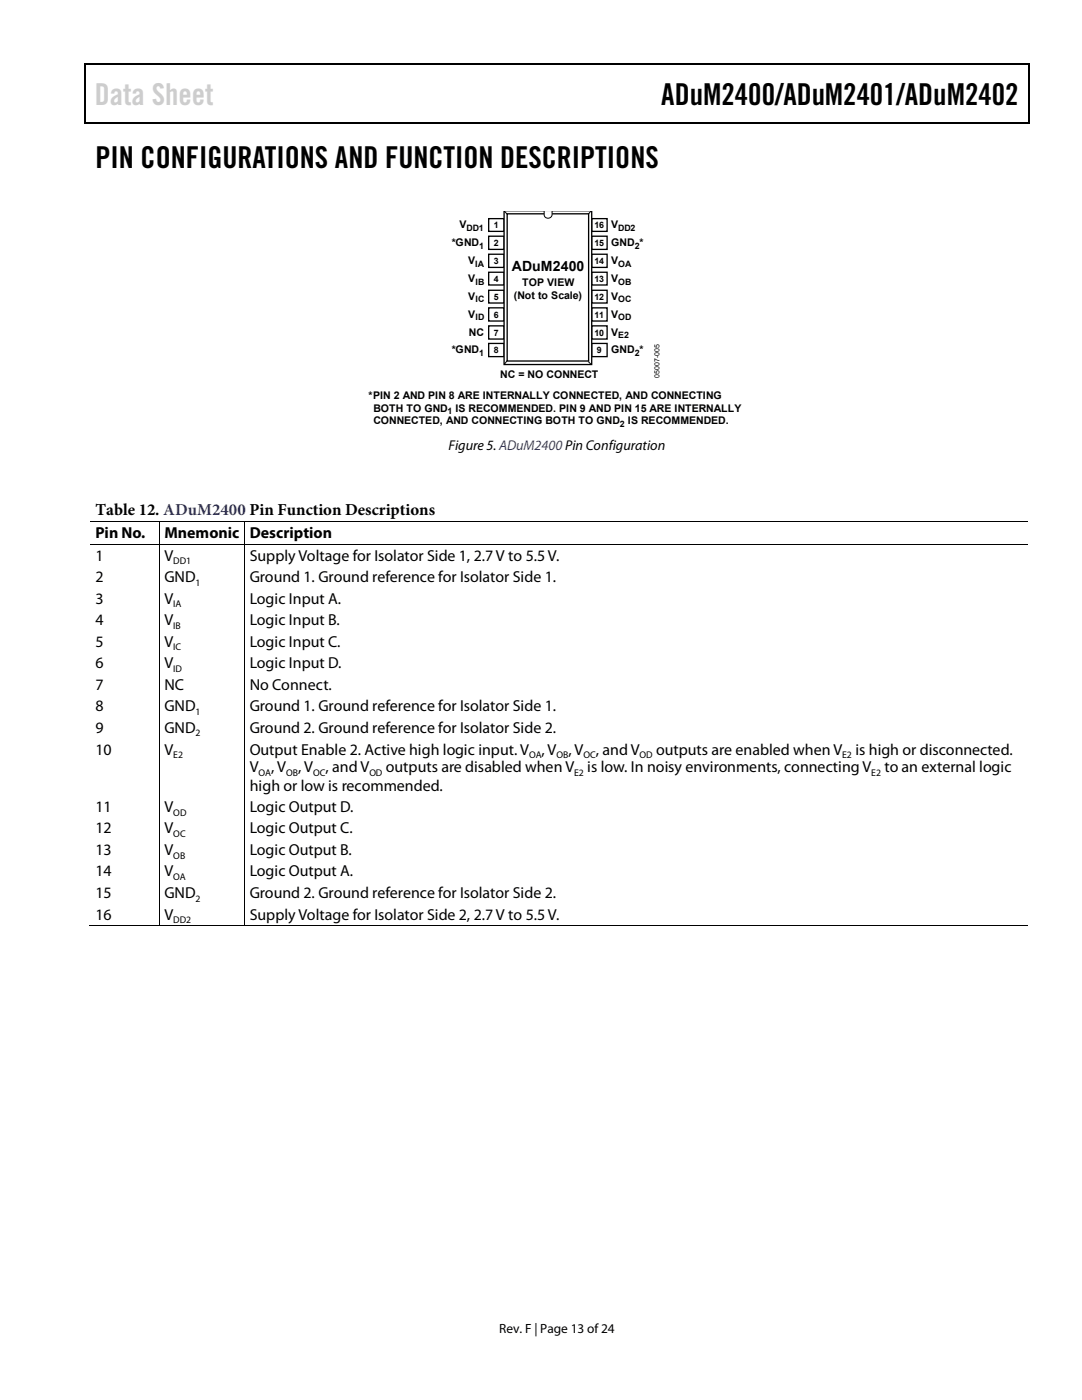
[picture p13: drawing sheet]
<svg xmlns="http://www.w3.org/2000/svg" width="216mm" height="279mm" viewBox="0 0 216 279" stroke-linecap="round" stroke-linejoin="round" font-family="sans-serif">
<defs><g id="words">
<text font-size="6" fill="#cdcdcd" x="18.9" y="20.9">Data Sheet</text>
<g font-size="6">
<text x="132" y="20.9">ADuM2400/ADuM2401/ADuM2402</text>
<text x="19" y="33.6">PIN CONFIGURATIONS AND FUNCTION DESCRIPTIONS</text>
</g>
<text font-size="3.3" x="19" y="102.9">Table 12. ADuM2400 Pin Function Descriptions</text>
<g font-size="3.2">
<text x="19" y="107.4">Pin No.</text>
<text x="32.8" y="107.4">Mnemonic</text>
<text x="49.8" y="107.4">Description</text>
<text x="19" y="111.9">1</text>
<text x="32.8" y="111.9">V</text>
<text x="49.8" y="111.9">Supply Voltage for Isolator Side 1, 2.7 V to 5.5V.</text>
<text x="19" y="116.2">2</text>
<text x="32.8" y="116.2">GND</text>
<text x="49.8" y="116.2">Ground 1. Ground reference for Isolator Side 1.</text>
<text x="19" y="120.5">3</text>
<text x="19" y="124.8">4</text>
<text x="32.8" y="120.5">V</text>
<text x="32.8" y="124.8">V</text>
<text x="49.8" y="120.5">Logic Input A.</text>
<text x="49.8" y="124.8">Logic Input B.</text>
<text x="19" y="129.1">5</text>
<text x="32.8" y="129.1">V</text>
<text x="49.8" y="129.1">Logic Input C.</text>
<text x="19" y="133.4">6</text>
<text x="19" y="137.7">7</text>
<text x="32.8" y="133.4">V</text>
<text x="32.8" y="137.7">NC</text>
<text x="49.8" y="133.4">Logic Input D.</text>
<text x="49.8" y="137.7">No Connect.</text>
<text x="19" y="142">8</text>
<text x="32.8" y="142">GND</text>
<text x="49.8" y="142">Ground 1. Ground reference for Isolator Side 1.</text>
<text x="19" y="146.3">9</text>
<text x="32.8" y="146.3">GND</text>
<text x="49.8" y="146.3">Ground 2. Ground reference for Isolator Side 2.</text>
<text x="19" y="150.6">10</text>
<text x="32.8" y="150.6">V</text>
<text x="49.8" y="154.1">V</text>
<text x="49.8" y="150.6">Output Enable 2. Active high logic input. V</text>
<text x="54.1" y="154.1">, V</text>
<text x="59.5" y="154.1">, V</text>
<text x="64.9" y="154.1">, and V</text>
<text x="77" y="154.1">outputs are disabled when V</text>
<text x="108" y="150.6">, V</text>
<text x="113.4" y="150.6">, V</text>
<text x="117.2" y="154.1">is low. In noisy environments, connecting V</text>
<text x="118.9" y="150.6">, and V</text>
<text x="130.9" y="150.6">outputs are enabled when V</text>
<text x="170.7" y="150.6">is high or disconnected.</text>
<text x="176.5" y="154.1">to an external logic</text>
<text x="49.8" y="157.8">high or low is recommended.</text>
<text x="19" y="162.1">11</text>
<text x="19" y="166.3">12</text>
<text x="32.8" y="162.1">V</text>
<text x="32.8" y="166.3">V</text>
<text x="49.8" y="162.1">Logic Output D.</text>
<text x="49.8" y="166.3">Logic Output C.</text>
<text x="19" y="170.6">13</text>
<text x="32.8" y="170.6">V</text>
<text x="49.8" y="170.6">Logic Output B.</text>
<text x="19" y="174.9">14</text>
<text x="19" y="179.2">15</text>
<text x="32.8" y="174.9">V</text>
<text x="32.8" y="179.2">GND</text>
<text x="49.8" y="174.9">Logic Output A.</text>
<text x="49.8" y="179.2">Ground 2. Ground reference for Isolator Side 2.</text>
<text x="19" y="183.5">16</text>
<text x="32.8" y="183.5">V</text>
<text x="49.8" y="183.5">Supply Voltage for Isolator Side 2, 2.7 V to 5.5V.</text>
</g>
<g font-size="2.8">
<text x="102.1" y="54.1">ADuM2400</text>
<text x="89.5" y="89.8">Figure 5. ADuM2400 Pin Configuration</text>
</g>
<text font-size="2.7" x="99.6" y="266">Rev. F | Page 13 of24</text>
<g font-size="2.1">
<text x="91.7" y="45.5">V</text>
<text x="122" y="45.5">V</text>
<text x="90.1" y="49.1">*GND</text>
<text x="93.4" y="52.7">V</text>
<text x="122" y="49.1">GND *</text>
<text x="122" y="52.7">V</text>
<text x="93.4" y="56.3">V</text>
<text x="93.4" y="59.8">V</text>
<text x="102.5" y="59.6">(Not to Scale)</text>
<text x="104.2" y="57.1">TOP VIEW</text>
<text x="122" y="56.3">V</text>
<text x="122" y="59.8">V</text>
<text x="93.4" y="63.4">V</text>
<text x="122" y="63.4">V</text>
<text x="90.1" y="70.5">*GND</text>
<text x="93.6" y="67">NC</text>
<text x="122" y="67">V</text>
<text x="122" y="70.5">GND *</text>
<text x="99.8" y="75.5">NC = NO CONNECT</text>
<text x="73.6" y="79.7">*PIN 2 AND PIN 8 ARE INTERNALLY CONNECTED, AND CONNECTING</text>
<text x="74.5" y="82.2">BOTH TO GND IS RECOMMENDED. PIN 9 AND PIN 15 ARE INTERNALLY</text>
<text x="74.5" y="84.6">CONNECTED, AND CONNECTING BOTH TO GND</text>
<text x="125.3" y="84.6">IS RECOMMENDED.</text>
</g>
<g font-size="1.9">
<text x="34.6" y="112.6">DD1</text>
<text x="39" y="116.9">1</text>
<text x="34.6" y="121.2">IA</text>
<text x="34.6" y="125.5">IB</text>
<text x="34.6" y="129.8">IC</text>
<text x="34.6" y="134.1">ID</text>
<text x="39" y="142.7">1</text>
<text x="39" y="147">2</text>
<text x="34.6" y="151.3">E2</text>
<text x="51.6" y="154.9">OA</text>
<text x="57.1" y="154.9">OB</text>
<text x="62.5" y="154.9">OC</text>
<text x="73.7" y="154.9">OD</text>
<text x="105.6" y="151.3">OA</text>
<text x="111" y="151.3">OB</text>
<text x="114.6" y="154.9">E2</text>
<text x="116.4" y="151.3">OC</text>
<text x="127.6" y="151.3">OD</text>
<text x="168.1" y="151.3">E2</text>
<text x="173.9" y="154.9">E2</text>
<text x="34.6" y="162.8">OD</text>
<text x="34.6" y="167">OC</text>
<text x="34.6" y="171.4">OB</text>
<text x="34.6" y="175.6">OA</text>
<text x="39" y="180">2</text>
<text x="34.6" y="184.2">DD2</text>
</g>
<g font-size="1.8">
<text x="93.1" y="46.1">DD1</text>
<text x="98.5" y="45.5">1</text>
<text x="118.6" y="45.5">16</text>
<text x="123.4" y="46.1">DD2</text>
<text x="94.8" y="53.2">IA</text>
<text x="95.6" y="49.6">1</text>
<text x="98.5" y="49.1">2</text>
<text x="98.5" y="52.7">3</text>
<text x="118.6" y="49.1">15</text>
<text x="118.6" y="52.7">14</text>
<text x="123.4" y="53.2">OA</text>
<text x="126.7" y="49.6">2</text>
<text x="94.9" y="56.8">IB</text>
<text x="98.5" y="56.2">4</text>
<text x="98.5" y="59.8">5</text>
<text x="118.6" y="56.2">13</text>
<text x="118.6" y="59.8">12</text>
<text x="123.4" y="56.8">OB</text>
<text x="94.9" y="60.4">IC</text>
<text x="94.9" y="63.9">ID</text>
<text x="98.5" y="63.4">6</text>
<text x="118.6" y="63.4">11</text>
<text x="123.4" y="60.4">OC</text>
<text x="123.4" y="63.9">OD</text>
<text x="95.6" y="71.1">1</text>
<text x="98.5" y="67">7</text>
<text x="98.5" y="70.5">8</text>
<text x="118.6" y="67">10</text>
<text x="119.1" y="70.5">9</text>
<text x="123.4" y="67.5">E2</text>
<text x="126.7" y="71.1">2</text>
<text x="89.3" y="82.7">1</text>
<text x="123.7" y="85.1">2</text>
</g>
<text font-size="1.4" x="131.6" y="75.5" transform="rotate(-90 131.6 75.5)">05007-005</text>
</g></defs>
<path d="M16.9 12.7h.2v1h-.2zM16.9 12.7h.2v.3h-.2zM82.5 12.7h.3v.3h-.3zM205.1 12.7h.3v1h-.3zM205.1 12.7h.3v.3h-.3zM16.9 24.4h.2v.2h-.2zM82.3 24.4h.2v.2h-.2zM205.1 24.4h.3v.2h-.3z" fill="#000"/>
<path d="M17 13.7v10.7M17.1 12.8h65.4M82.8 12.8h122.3M205.2 13.7v10.7M17.1 24.5h188" fill="none" stroke="#000" stroke-width=".25"/>
<path d="M97.5 43.6h3.1v2.6h-3.1z" fill="#fff"/>
<path d="M97.5 43.6h3.1v2.6h-3.1z" fill="none" stroke="#000" stroke-width=".26"/>
<path d="M97.5 47.1h3.1v2.7h-3.1z" fill="#fff"/>
<path d="M97.5 47.1h3.1v2.7h-3.1z" fill="none" stroke="#000" stroke-width=".26"/>
<path d="M97.5 50.7h3.1v2.7h-3.1z" fill="#fff"/>
<path d="M97.5 50.7h3.1v2.7h-3.1z" fill="none" stroke="#000" stroke-width=".26"/>
<path d="M97.5 54.3h3.1v2.6h-3.1z" fill="#fff"/>
<path d="M97.5 54.3h3.1v2.6h-3.1z" fill="none" stroke="#000" stroke-width=".26"/>
<path d="M118.1 43.6h3v2.6h-3z" fill="#fff"/>
<path d="M118.1 43.6h3v2.6h-3z" fill="none" stroke="#000" stroke-width=".26"/>
<path d="M118.1 47.1h3v2.7h-3z" fill="#fff"/>
<path d="M118.1 47.1h3v2.7h-3z" fill="none" stroke="#000" stroke-width=".26"/>
<path d="M118.1 50.7h3v2.7h-3z" fill="#fff"/>
<path d="M118.1 50.7h3v2.7h-3z" fill="none" stroke="#000" stroke-width=".26"/>
<path d="M118.1 54.3h3v2.6h-3z" fill="#fff"/>
<path d="M118.1 54.3h3v2.6h-3z" fill="none" stroke="#000" stroke-width=".26"/>
<path d="M97.5 57.9h3.1v2.6h-3.1z" fill="#fff"/>
<path d="M97.5 57.9h3.1v2.6h-3.1z" fill="none" stroke="#000" stroke-width=".26"/>
<path d="M118.1 57.9h3v2.6h-3z" fill="#fff"/>
<path d="M118.1 57.9h3v2.6h-3z" fill="none" stroke="#000" stroke-width=".26"/>
<path d="M97.5 61.4h3.1v2.7h-3.1z" fill="#fff"/>
<path d="M97.5 61.4h3.1v2.7h-3.1z" fill="none" stroke="#000" stroke-width=".26"/>
<path d="M118.1 61.4h3v2.7h-3z" fill="#fff"/>
<path d="M118.1 61.4h3v2.7h-3z" fill="none" stroke="#000" stroke-width=".26"/>
<path d="M97.5 65h3.1v2.7h-3.1z" fill="#fff"/>
<path d="M97.5 65h3.1v2.7h-3.1z" fill="none" stroke="#000" stroke-width=".26"/>
<path d="M118.1 65h3v2.7h-3z" fill="#fff"/>
<path d="M118.1 65h3v2.7h-3z" fill="none" stroke="#000" stroke-width=".26"/>
<path d="M97.5 68.5h3.1v2.7h-3.1z" fill="#fff"/>
<path d="M97.5 68.5h3.1v2.7h-3.1z" fill="none" stroke="#000" stroke-width=".26"/>
<path d="M118.1 68.5h3v2.7h-3z" fill="#fff"/>
<path d="M118.1 68.5h3v2.7h-3z" fill="none" stroke="#000" stroke-width=".26"/>
<path d="M100.6 42.1h17.5v30.7h-17.5z" fill="#fff"/>
<path d="M100.6 42.1v30.7h17.5v-30.7M101.2 42.7h16.3v29.4h-16.3z" fill="none" stroke="#000" stroke-width=".26"/>
<path d="M108.6 42.1h1.6v.7a.8 .8 0 0 1-.8 .7 .8 .8 0 0 1-.8-.7z" fill="#fff"/>
<g fill="none" stroke="#000" stroke-width=".2">
<path d="M100.7 42.1l.4 .6M108.6 42.1v.7a.8 .8 0 0 0 .8 .7 .8 .8 0 0 0 .8-.7v-.7M117.9 42.1l-.4 .6M101.2 72l-.5 .7M117.5 72.2l.4 .5M18 104.1h13.7M18 108.7h13.7M31.8 104.2v4.4M31.8 108.8v75.9M31.8 104.1h16.9M31.8 108.7h16.9M48.8 104.2v4.4"/>
<path d="M48.8 108.8v75.9M48.9 104.1h156.2M48.9 108.7h156.2M17.8 184.8h13.9M31.8 184.8h16.9M48.9 184.8h156.2"/>
</g>
<path d="M31.7 104.1h.1v.1h-.1zM31.7 108.6h.1v.2h-.1zM48.7 104.1h.2v.1h-.2zM48.7 108.6h.2v.2h-.2zM31.7 184.7h.1v.2h-.1zM48.7 184.7h.2v.2h-.2z" fill="#000"/>
<use href="#words"/>
</svg>
